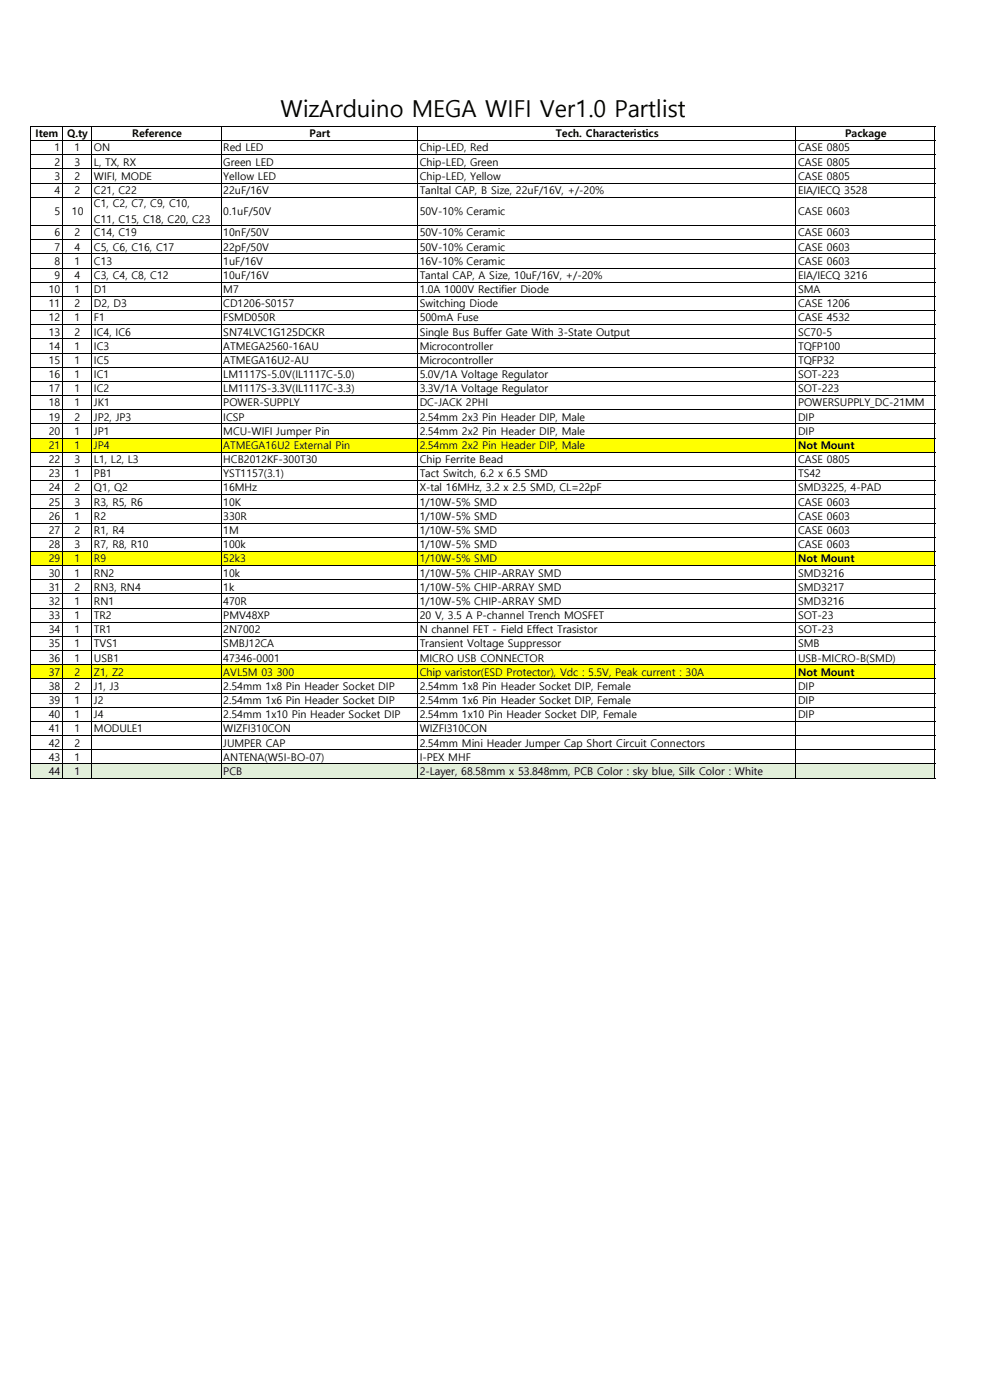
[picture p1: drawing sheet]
<svg xmlns="http://www.w3.org/2000/svg" width="210mm" height="297mm" viewBox="0 0 210 297" stroke-linecap="round" stroke-linejoin="round" font-family="sans-serif">
<defs><g id="words">
<text font-size="5" x="59.5" y="24.7">WizArduino MEGA WIFI Ver1.0 Partlist</text>
<g font-size="2.2">
<text x="7.5" y="29.1">Item</text>
<text x="14.3" y="29.1">Q.ty</text>
<text x="28" y="29.1">Reference</text>
<text x="65.7" y="29.1">Part</text>
<text x="117.9" y="29.1">Tech. Characteristics</text>
<text x="179.3" y="29.1">Package</text>
<text x="11.6" y="32.1">1</text>
<text x="11.6" y="35.1">2</text>
<text x="15.8" y="32.1">1</text>
<text x="15.8" y="35.1">3</text>
<text x="19.9" y="32.1">ON</text>
<text x="19.9" y="35.1">L, TX, RX</text>
<text x="47.4" y="32.1">Red LED</text>
<text x="47.4" y="35.1">Green LED</text>
<text x="89" y="32.1">Chip-LED, Red</text>
<text x="89" y="35.1">Chip-LED, Green</text>
<text x="169.3" y="32.1">CASE 0805</text>
<text x="169.3" y="35.1">CASE 0805</text>
<text x="11.6" y="38.1">3</text>
<text x="11.6" y="41.1">4</text>
<text x="15.8" y="38.1">2</text>
<text x="15.8" y="41.1">2</text>
<text x="19.9" y="38.1">WIFI, MODE</text>
<text x="19.9" y="41.1">C21, C22</text>
<text x="47.4" y="38.1">Yellow LED</text>
<text x="47.4" y="41.1">22uF/16V</text>
<text x="89" y="38.1">Chip-LED, Yellow</text>
<text x="89" y="41.1">Tanltal CAP, B Size, 22uF/16V, +/-20%</text>
<text x="169.3" y="38.1">CASE 0805</text>
<text x="169.3" y="41.1">EIA/IECQ 3528</text>
<text x="11.6" y="45.7">5</text>
<text x="15.2" y="45.7">10</text>
<text x="19.9" y="44">C1, C2, C7, C9, C10,</text>
<text x="19.9" y="47.4">C11, C15, C18, C20, C23</text>
<text x="47.4" y="45.7">0.1uF/50V</text>
<text x="89" y="45.7">50V-10% Ceramic</text>
<text x="169.3" y="45.7">CASE 0603</text>
<text x="11.6" y="50.2">6</text>
<text x="11.6" y="53.2">7</text>
<text x="15.8" y="50.2">2</text>
<text x="15.8" y="53.2">4</text>
<text x="19.9" y="50.2">C14, C19</text>
<text x="19.9" y="53.2">C5, C6, C16, C17</text>
<text x="47.4" y="50.2">10nF/50V</text>
<text x="47.4" y="53.2">22pF/50V</text>
<text x="89" y="50.2">50V-10% Ceramic</text>
<text x="89" y="53.2">50V-10% Ceramic</text>
<text x="169.3" y="50.2">CASE 0603</text>
<text x="169.3" y="53.2">CASE 0603</text>
<text x="11.6" y="56.2">8</text>
<text x="11.6" y="59.2">9</text>
<text x="15.8" y="56.2">1</text>
<text x="15.8" y="59.2">4</text>
<text x="19.9" y="56.2">C13</text>
<text x="19.9" y="59.2">C3, C4, C8, C12</text>
<text x="47.4" y="56.2">1uF/16V</text>
<text x="47.4" y="59.2">10uF/16V</text>
<text x="89" y="56.2">16V-10% Ceramic</text>
<text x="89" y="59.2">Tantal CAP, A Size, 10uF/16V, +/-20%</text>
<text x="169.3" y="56.2">CASE 0603</text>
<text x="169.3" y="59.2">EIA/IECQ 3216</text>
<text x="10.3" y="62.2">10</text>
<text x="10.3" y="65.2">11</text>
<text x="15.8" y="62.2">1</text>
<text x="15.8" y="65.2">2</text>
<text x="19.9" y="62.2">D1</text>
<text x="19.9" y="65.2">D2, D3</text>
<text x="47.4" y="62.2">M7</text>
<text x="47.4" y="65.2">CD1206-S0157</text>
<text x="89" y="62.2">1.0A 1000V Rectifier Diode</text>
<text x="89" y="65.2">Switching Diode</text>
<text x="169.3" y="62.2">SMA</text>
<text x="169.3" y="65.2">CASE 1206</text>
<text x="10.3" y="68.2">12</text>
<text x="10.3" y="71.2">13</text>
<text x="15.8" y="68.2">1</text>
<text x="15.8" y="71.2">2</text>
<text x="19.9" y="68.2">F1</text>
<text x="19.9" y="71.2">IC4, IC6</text>
<text x="47.4" y="68.2">FSMD050R</text>
<text x="47.4" y="71.2">SN74LVC1G125DCKR</text>
<text x="89" y="68.2">500mA Fuse</text>
<text x="89" y="71.2">Single Bus Buffer Gate With 3-State Output</text>
<text x="169.3" y="68.2">CASE 4532</text>
<text x="169.3" y="71.2">SC70-5</text>
<text x="10.3" y="74.2">14</text>
<text x="10.3" y="77.2">15</text>
<text x="15.8" y="74.2">1</text>
<text x="15.8" y="77.2">1</text>
<text x="19.9" y="74.2">IC3</text>
<text x="19.9" y="77.2">IC5</text>
<text x="47.4" y="74.2">ATMEGA2560-16AU</text>
<text x="47.4" y="77.2">ATMEGA16U2-AU</text>
<text x="89" y="74.2">Microcontroller</text>
<text x="89" y="77.2">Microcontroller</text>
<text x="169.3" y="74.2">TQFP100</text>
<text x="169.3" y="77.2">TQFP32</text>
<text x="10.3" y="80.2">16</text>
<text x="10.3" y="83.2">17</text>
<text x="15.8" y="80.2">1</text>
<text x="15.8" y="83.2">1</text>
<text x="19.9" y="80.2">IC1</text>
<text x="19.9" y="83.2">IC2</text>
<text x="47.4" y="80.2">LM1117S-5.0V(IL1117C-5.0)</text>
<text x="47.4" y="83.2">LM1117S-3.3V(IL1117C-3.3)</text>
<text x="89" y="80.2">5.0V/1A Voltage Regulator</text>
<text x="89" y="83.2">3.3V/1A Voltage Regulator</text>
<text x="169.3" y="80.2">SOT-223</text>
<text x="169.3" y="83.2">SOT-223</text>
<text x="10.3" y="86.2">18</text>
<text x="10.3" y="89.2">19</text>
<text x="15.8" y="86.2">1</text>
<text x="15.8" y="89.2">2</text>
<text x="19.9" y="86.2">JK1</text>
<text x="19.9" y="89.2">JP2, JP3</text>
<text x="47.4" y="86.2">POWER-SUPPLY</text>
<text x="47.4" y="89.2">ICSP</text>
<text x="89" y="86.2">DC-JACK 2PHI</text>
<text x="89" y="89.2">2.54mm 2x3 Pin Header DIP, Male</text>
<text x="169.3" y="86.2">POWERSUPPLY_DC-21MM</text>
<text x="169.3" y="89.2">DIP</text>
<text x="10.3" y="92.2">20</text>
<text x="10.3" y="95.2">21</text>
<text x="15.8" y="92.2">1</text>
<text x="15.8" y="95.2">1</text>
<text x="19.9" y="92.2">JP1</text>
<text x="19.9" y="95.2">JP4</text>
<text x="47.4" y="92.2">MCU-WIFI Jumper Pin</text>
<text x="47.4" y="95.2">ATMEGA16U2 External Pin</text>
<text x="89" y="92.2">2.54mm 2x2 Pin Header DIP, Male</text>
<text x="89" y="95.2">2.54mm 2x2 Pin Header DIP, Male</text>
<text x="169.3" y="92.2">DIP</text>
<text x="169.3" y="95.2">Not Mount</text>
<text x="10.3" y="98.3">22</text>
<text x="10.3" y="101.3">23</text>
<text x="15.8" y="98.3">3</text>
<text x="15.8" y="101.3">1</text>
<text x="19.9" y="98.3">L1, L2, L3</text>
<text x="19.9" y="101.3">PB1</text>
<text x="47.4" y="98.3">HCB2012KF-300T30</text>
<text x="47.4" y="101.3">YST1157(3.1)</text>
<text x="89" y="98.3">Chip Ferrite Bead</text>
<text x="89" y="101.3">Tact Switch, 6.2 x 6.5 SMD</text>
<text x="169.3" y="98.3">CASE 0805</text>
<text x="169.3" y="101.3">TS42</text>
<text x="10.3" y="104.3">24</text>
<text x="10.3" y="107.3">25</text>
<text x="15.8" y="104.3">2</text>
<text x="15.8" y="107.3">3</text>
<text x="19.9" y="104.3">Q1, Q2</text>
<text x="19.9" y="107.3">R3, R5, R6</text>
<text x="47.4" y="104.3">16MHz</text>
<text x="47.4" y="107.3">10K</text>
<text x="89" y="104.3">X-tal 16MHz, 3.2 x 2.5 SMD, CL=22pF</text>
<text x="89" y="107.3">1/10W-5% SMD</text>
<text x="169.3" y="104.3">SMD3225, 4-PAD</text>
<text x="169.3" y="107.3">CASE 0603</text>
<text x="10.3" y="110.3">26</text>
<text x="10.3" y="113.3">27</text>
<text x="15.8" y="110.3">1</text>
<text x="15.8" y="113.3">2</text>
<text x="19.9" y="110.3">R2</text>
<text x="19.9" y="113.3">R1, R4</text>
<text x="47.4" y="110.3">330R</text>
<text x="47.4" y="113.3">1M</text>
<text x="89" y="110.3">1/10W-5% SMD</text>
<text x="89" y="113.3">1/10W-5% SMD</text>
<text x="169.3" y="110.3">CASE 0603</text>
<text x="169.3" y="113.3">CASE 0603</text>
<text x="10.3" y="116.3">28</text>
<text x="10.3" y="119.3">29</text>
<text x="15.8" y="116.3">3</text>
<text x="15.8" y="119.3">1</text>
<text x="19.9" y="116.3">R7, R8, R10</text>
<text x="19.9" y="119.3">R9</text>
<text x="47.4" y="116.3">100k</text>
<text x="47.4" y="119.3">52k3</text>
<text x="89" y="116.3">1/10W-5% SMD</text>
<text x="89" y="119.3">1/10W-5% SMD</text>
<text x="169.3" y="116.3">CASE 0603</text>
<text x="169.3" y="119.3">Not Mount</text>
<text x="10.3" y="122.3">30</text>
<text x="10.3" y="125.3">31</text>
<text x="15.8" y="122.3">1</text>
<text x="15.8" y="125.3">2</text>
<text x="19.9" y="122.3">RN2</text>
<text x="19.9" y="125.3">RN3, RN4</text>
<text x="47.4" y="122.3">10k</text>
<text x="47.4" y="125.3">1k</text>
<text x="89" y="122.3">1/10W-5% CHIP-ARRAY SMD</text>
<text x="89" y="125.3">1/10W-5% CHIP-ARRAY SMD</text>
<text x="169.3" y="122.3">SMD3216</text>
<text x="169.3" y="125.3">SMD3217</text>
<text x="10.3" y="128.3">32</text>
<text x="10.3" y="131.3">33</text>
<text x="15.8" y="128.3">1</text>
<text x="15.8" y="131.3">1</text>
<text x="19.9" y="128.3">RN1</text>
<text x="19.9" y="131.3">TR2</text>
<text x="47.4" y="128.3">470R</text>
<text x="47.4" y="131.3">PMV48XP</text>
<text x="89" y="128.3">1/10W-5% CHIP-ARRAY SMD</text>
<text x="89" y="131.3">20 V, 3.5 A P-channel Trench MOSFET</text>
<text x="169.3" y="128.3">SMD3216</text>
<text x="169.3" y="131.3">SOT-23</text>
<text x="10.3" y="134.3">34</text>
<text x="10.3" y="137.3">35</text>
<text x="15.8" y="134.3">1</text>
<text x="15.8" y="137.3">1</text>
<text x="19.9" y="134.3">TR1</text>
<text x="19.9" y="137.3">TVS1</text>
<text x="47.4" y="134.3">2N7002</text>
<text x="47.4" y="137.3">SMBJ12CA</text>
<text x="89" y="134.4">N channel FET - Field Effect Trasistor</text>
<text x="89" y="137.3">Transient Voltage Suppressor</text>
<text x="169.3" y="134.3">SOT-23</text>
<text x="169.3" y="137.3">SMB</text>
<text x="10.3" y="140.3">36</text>
<text x="10.3" y="143.3">37</text>
<text x="15.8" y="140.3">1</text>
<text x="15.8" y="143.3">2</text>
<text x="19.9" y="140.3">USB1</text>
<text x="19.9" y="143.3">Z1, Z2</text>
<text x="47.4" y="140.3">47346-0001</text>
<text x="47.4" y="143.3">AVL5M 03 300</text>
<text x="89" y="140.3">MICRO USB CONNECTOR</text>
<text x="89" y="143.3">Chip varistor(ESD Protector), Vdc : 5.5V, Peak current : 30A</text>
<text x="169.3" y="140.3">USB-MICRO-B(SMD)</text>
<text x="169.3" y="143.3">Not Mount</text>
<text x="10.3" y="146.3">38</text>
<text x="10.3" y="149.4">39</text>
<text x="15.8" y="146.3">2</text>
<text x="15.8" y="149.4">1</text>
<text x="19.9" y="146.3">J1, J3</text>
<text x="19.9" y="149.4">J2</text>
<text x="47.4" y="146.3">2.54mm 1x8 Pin Header Socket DIP</text>
<text x="47.4" y="149.4">2.54mm 1x6 Pin Header Socket DIP</text>
<text x="89" y="146.3">2.54mm 1x8 Pin Header Socket DIP, Female</text>
<text x="89" y="149.4">2.54mm 1x6 Pin Header Socket DIP, Female</text>
<text x="169.3" y="146.3">DIP</text>
<text x="169.3" y="149.4">DIP</text>
<text x="10.3" y="152.4">40</text>
<text x="10.3" y="155.4">41</text>
<text x="15.8" y="152.4">1</text>
<text x="15.8" y="155.4">1</text>
<text x="19.9" y="152.4">J4</text>
<text x="19.9" y="155.4">MODULE1</text>
<text x="47.4" y="152.4">2.54mm 1x10 Pin Header Socket DIP</text>
<text x="47.4" y="155.4">WIZFI310CON</text>
<text x="89" y="152.4">2.54mm 1x10 Pin Header Socket DIP, Female</text>
<text x="89" y="155.4">WIZFI310CON</text>
<text x="169.3" y="152.4">DIP</text>
<text x="10.3" y="158.4">42</text>
<text x="10.3" y="161.4">43</text>
<text x="15.8" y="158.4">2</text>
<text x="15.8" y="161.4">1</text>
<text x="47.4" y="158.4">JUMPER CAP</text>
<text x="47.4" y="161.4">ANTENA(W5I-BO-07)</text>
<text x="89" y="158.4">2.54mm Mini Header Jumper Cap Short Circuit Connectors</text>
<text x="89" y="161.4">I-PEX MHF</text>
<text x="10.3" y="164.4">44</text>
<text x="15.8" y="164.4">1</text>
<text x="47.4" y="164.4">PCB</text>
<text x="89" y="164.4">2-Layer, 68.58mm x 53.848mm, PCB Color : sky blue, Silk Color : White</text>
</g>
</g></defs>
<path d="M6.6 92.9h191.7v3.1h-191.7z" fill="#ff0"/>
<g fill="#fff">
<path d="M6.6 95.9h12.9v21.1h-12.9z"/>
<path d="M46.9 95.9h151.4v21.1h-151.4z"/>
</g>
<path d="M6.6 117h191.7v3h-191.7z" fill="#ff0"/>
<g fill="#fff">
<path d="M6.6 120h12.9v21.1h-12.9z"/>
<path d="M46.9 120h151.4v21.1h-151.4z"/>
</g>
<path d="M6.6 141h191.7v3.1h-191.7z" fill="#ff0"/>
<path d="M6.6 144h191.7v18.1h-191.7z" fill="#fff"/>
<path d="M6.6 162.1h191.7v3h-191.7z" fill="#e2efda"/>
<g fill="none" stroke="#000" stroke-width=".21">
<path d="M6.5 26.7v138.5M6.6 26.8h191.8M6.6 29.8h191.8M6.6 32.8h191.8M6.6 35.8h191.8M6.6 38.8h191.8M13.2 26.9v138.3M19.5 26.9v138.3M46.9 26.9v138.3M88.6 26.9v138.3M168.8 26.9v138.3M198.3 26.9v138.3"/>
<path d="M6.6 41.8h191.8M6.6 47.9h191.8M6.6 50.9h191.8M6.6 53.9h191.8M6.6 56.9h191.8M6.6 59.9h191.8M6.6 62.9h191.8M6.6 65.9h191.8M6.6 68.9h191.8M6.6 71.9h191.8M6.6 74.9h191.8M6.6 77.9h191.8"/>
<path d="M6.6 80.9h191.8M6.6 83.9h191.8M6.6 86.9h191.8M6.6 89.9h191.8M6.6 92.9h191.8M6.6 95.9h191.8M6.6 99h191.8M6.6 102h191.8M6.6 105h191.8M6.6 108h191.8M6.6 111h191.8M6.6 114h191.8"/>
<path d="M6.6 117h191.8M6.6 120h191.8M6.6 123h191.8M6.6 126h191.8M6.6 129h191.8M6.6 132h191.8M6.6 135h191.8M6.6 138h191.8M6.6 141h191.8M6.6 144h191.8M6.6 147h191.8M6.6 150.1h191.8"/>
<path d="M6.6 153.1h191.8M6.6 156.1h191.8M6.6 159.1h191.8M6.6 162.1h191.8M6.6 165.1h191.8"/>
</g>
<use href="#words"/>
</svg>
